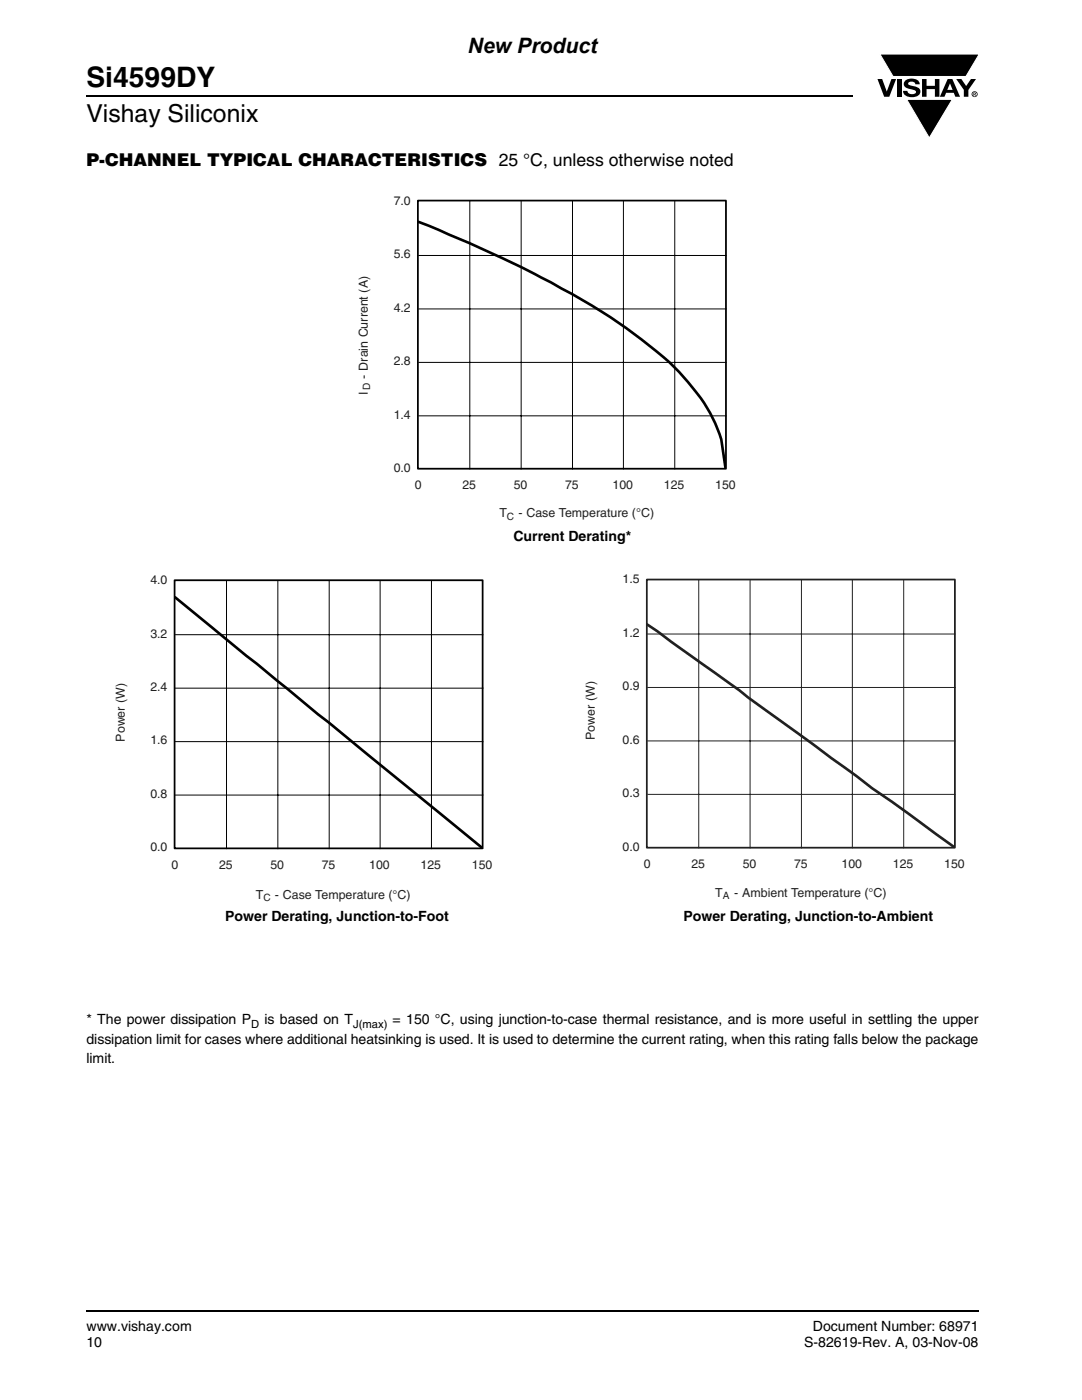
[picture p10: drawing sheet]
<svg xmlns="http://www.w3.org/2000/svg" width="216mm" height="279mm" viewBox="0 0 216 279" stroke-linecap="round" stroke-linejoin="round" font-family="sans-serif">
<defs><g id="words">
<text font-size="5.6" x="17.3" y="17.4">Si4599DY</text>
<text font-size="4.9" x="17.3" y="24.4">Vishay Siliconix</text>
<text font-size="4.2" x="93.3" y="10.5">New Product</text>
<text font-size="3.5" x="17.3" y="33">P-CHANNEL TYPICAL CHARACTERISTICS 25 °C, unless otherwise noted</text>
<g font-size="2.8">
<text x="102.4" y="108.1">Current Derating*</text>
<text x="44.9" y="183.9">Power Derating, Junction-to-Foot</text>
<text x="136.4" y="183.9">Power Derating, Junction-to-Ambient</text>
<text x="17.3" y="204.4">* The power dissipation P</text>
<text x="17.3" y="208.3">dissipation limit for cases where additional heatsinking is used. It is used to determine the current rating, when this rating falls below the package</text>
<text x="52.8" y="204.4">is based on T</text>
<text x="78.3" y="204.4">= 150 °C, using junction-to-case thermal resistance, and is more useful in settling the upper</text>
<text x="17.3" y="212.2">limit.</text>
<text x="17.3" y="265.6">www.vishay.com</text>
<text x="17.3" y="268.8">10</text>
<text x="160.4" y="268.8">S-82619-Rev. A, 03-Nov-08</text>
<text x="162.2" y="265.6">Document Number: 68971</text>
</g>
<g font-size="2.5" fill="#231f20">
<text x="78.6" y="40.9">7.0</text>
<text x="78.6" y="51.5">5.6</text>
<text x="78.6" y="62.2">4.2</text>
<text x="73.4" y="75.6" transform="rotate(-90 73.4 75.6)">- Drain Current (A)</text>
<text x="78.6" y="72.9">2.8</text>
<text x="73.4" y="78.9" transform="rotate(-90 73.4 78.9)">I</text>
<text x="78.6" y="83.6">1.4</text>
<text x="78.6" y="94.1">0.0</text>
<text x="82.8" y="97.6">0</text>
<text x="92.3" y="97.6">25</text>
<text x="102.5" y="97.6">50</text>
<text x="112.8" y="97.6">75</text>
<text x="122.2" y="97.6">100</text>
<text x="132.5" y="97.6">125</text>
<text x="142.7" y="97.6">150</text>
<text x="99.7" y="103.3">T</text>
<text x="103.4" y="103.3">- Case Temperature (°C)</text>
<text x="30" y="116.6">4.0</text>
<text x="124.2" y="116.4">1.5</text>
<text x="30" y="127.2">3.2</text>
<text x="124.2" y="127.1">1.2</text>
<text x="30" y="137.9">2.4</text>
<text x="124.2" y="137.8">0.9</text>
<text x="24.9" y="148" transform="rotate(-90 24.9 148)">Power (W)</text>
<text x="30" y="148.6">1.6</text>
<text x="118.7" y="147.6" transform="rotate(-90 118.7 147.6)">Power (W)</text>
<text x="124.2" y="148.4">0.6</text>
<text x="30" y="159.2">0.8</text>
<text x="124.2" y="159.1">0.3</text>
<text x="30" y="169.9">0.0</text>
<text x="34.2" y="173.4">0</text>
<text x="43.7" y="173.4">25</text>
<text x="54" y="173.4">50</text>
<text x="64.2" y="173.4">75</text>
<text x="73.7" y="173.4">100</text>
<text x="83.9" y="173.4">125</text>
<text x="94.2" y="173.4">150</text>
<text x="124.2" y="169.8">0.0</text>
<text x="128.5" y="173.2">0</text>
<text x="138" y="173.2">25</text>
<text x="148.2" y="173.2">50</text>
<text x="158.4" y="173.2">75</text>
<text x="167.9" y="173.2">100</text>
<text x="178.2" y="173.2">125</text>
<text x="188.4" y="173.2">150</text>
<text x="51.1" y="179.3">T</text>
<text x="54.8" y="179.3">- Case Temperature (°C)</text>
<text x="142.7" y="179">T</text>
<text x="146.5" y="179">- Ambient Temperature (°C)</text>
</g>
<g font-size="2.2">
<text x="50.1" y="205.1">D</text>
<text x="70.5" y="205.1">J(max)</text>
</g>
<g font-size="2" fill="#231f20">
<text x="73.9" y="77.8" transform="rotate(-90 73.9 77.8)">D</text>
<text x="101.2" y="103.8">C</text>
<text x="52.6" y="179.9">C</text>
<text x="144.2" y="179.5">A</text>
</g>
</g></defs>
<path d="M17.1 18.9h.2v.3h-.2zM17.1 261.5h.2v.4h-.2z" fill="#000"/>
<path d="M17.3 19.1h152.9M17.3 261.7h178.1" fill="none" stroke="#000" stroke-width=".36"/>
<path d="M175.1 10.7h20.4v17h-20.4z" fill="#fff"/>
<g fill="#000">
<path d="M175.1 15.8h.9l.9 2.5 1-2.5h.9l-1.4 3.5h-1zM175.6 10.8h19.8l-2.7 4.5h-14.5zM179 15.8h.9v3.5h-.9zM180.7 16.1a2.08 2.08 0 0 1 2.7 .3l.1 .4h-.9a.78 .78 0 0 0-.6-.5 .78 .78 0 0 0-.8 .4l.2 .3 1 .2a1.06 1.06 0 0 1 1.2 1 1.06 1.06 0 0 1-1 1.1 1.71 1.71 0 0 1-2.4-1.2h.9a.95 .95 0 0 0 .8 .7 .95 .95 0 0 0 .9-.4 1.3 1.3 0 0 0-1.2-.6 1.02 1.02 0 0 1-1.1-.6 1.02 1.02 0 0 1 .2-1.1zM184 15.8h.9v1.3h1.6v-1.3h.9v3.5h-.9v-1.5h-1.6v1.5h-.9zM180.9 19.8h9.1l-4.6 7.7zM190.8 15.8h1l1 1.4 .9-1.4h1l-1.5 2.2v1.3h-.9v-1.4z"/>
<path d="M189.6 16.6l-.6 1.3h1.1zM189.1 15.8h.9l1.6 3.5h-1l-.3-.8h-1.5l-.3 .8h-1z"/>
<path d="M194.4 18.6v.1h.2v-.1zM194.2 18.5h.5v.2l-.1 .1 .1 .3-.2-.3-.1 .3h-.2zM194 18.8a.45 .45 0 0 0 .9 0 .45 .45 0 0 0-.9 0zM193.9 18.8a.6 .6 0 0 1 1.2 0 .6 .6 0 0 1-1.2 0z"/>
</g>
<path d="M175.6 10.8h19.8l-2.7 4.5h-14.5zM180.9 19.8h9.1l-4.6 7.7z" fill="none" stroke="#fff" stroke-width=".2"/>
<path d="M71.2 38.8h75.6v65.4h-75.6z" fill="#fff"/>
<path d="M83.5 51h61.5M93.7 40.1v53.6M104 40.1v53.6M114.2 40.1v53.6M124.4 40.1v53.6M134.6 40.1v53.6M83.5 72.3h61.5M83.5 61.7h61.5M83.5 83h61.5" fill="none" stroke="#000" stroke-width=".2"/>
<path d="M83.5 44.3a277.7 277.7 0 0 1 17.9 7.8l3.8 1.8a238.1 238.1 0 0 1 17.1 9.8l5.2 3.7a48.4 48.4 0 0 1 14.3 15.2l1.2 2.5 .9 2.6 .9 5.8" fill="none" stroke="#000" stroke-width=".53"/>
<path d="M83.4 40h61.5v53.5h-61.5z" fill="none" stroke="#000" stroke-width=".35"/>
<path d="M22.8 114.4h75.5v65.9h-75.5z" fill="#fff"/>
<path d="M45.2 115.9v53.6M55.4 115.9v53.6M65.7 115.9v53.6M75.8 115.9v53.6M86.1 115.9v53.6M34.9 137.3h61.6M34.9 126.7h61.6M34.9 158.7h61.6M34.9 148h61.6" fill="none" stroke="#000" stroke-width=".2"/>
<path d="M34.9 119.2l61.3 50" fill="none" stroke="#000" stroke-width=".53"/>
<path d="M34.8 115.8h61.5v53.5h-61.5z" fill="none" stroke="#000" stroke-width=".35"/>
<path d="M116.5 114.3h76v65.7h-76z" fill="#fff"/>
<path d="M139.4 115.7v53.6M149.7 115.7v53.6M159.9 115.7v53.6M170.1 115.7v53.6M180.3 115.7v53.6M129.1 137.2h61.6M129.1 126.5h61.6M129.1 158.5h61.6M129.1 147.9h61.6" fill="none" stroke="#231f20" stroke-width=".2"/>
<path d="M129.1 124.6l18.4 13.2 1.7 1.4 21.7 15.7 3.1 2.4 5.5 3.8 11 8" fill="none" stroke="#231f20" stroke-width=".53"/>
<path d="M129.1 115.7h61.4v53.5h-61.4z" fill="none" stroke="#231f20" stroke-width=".35"/>
<use href="#words"/>
</svg>
